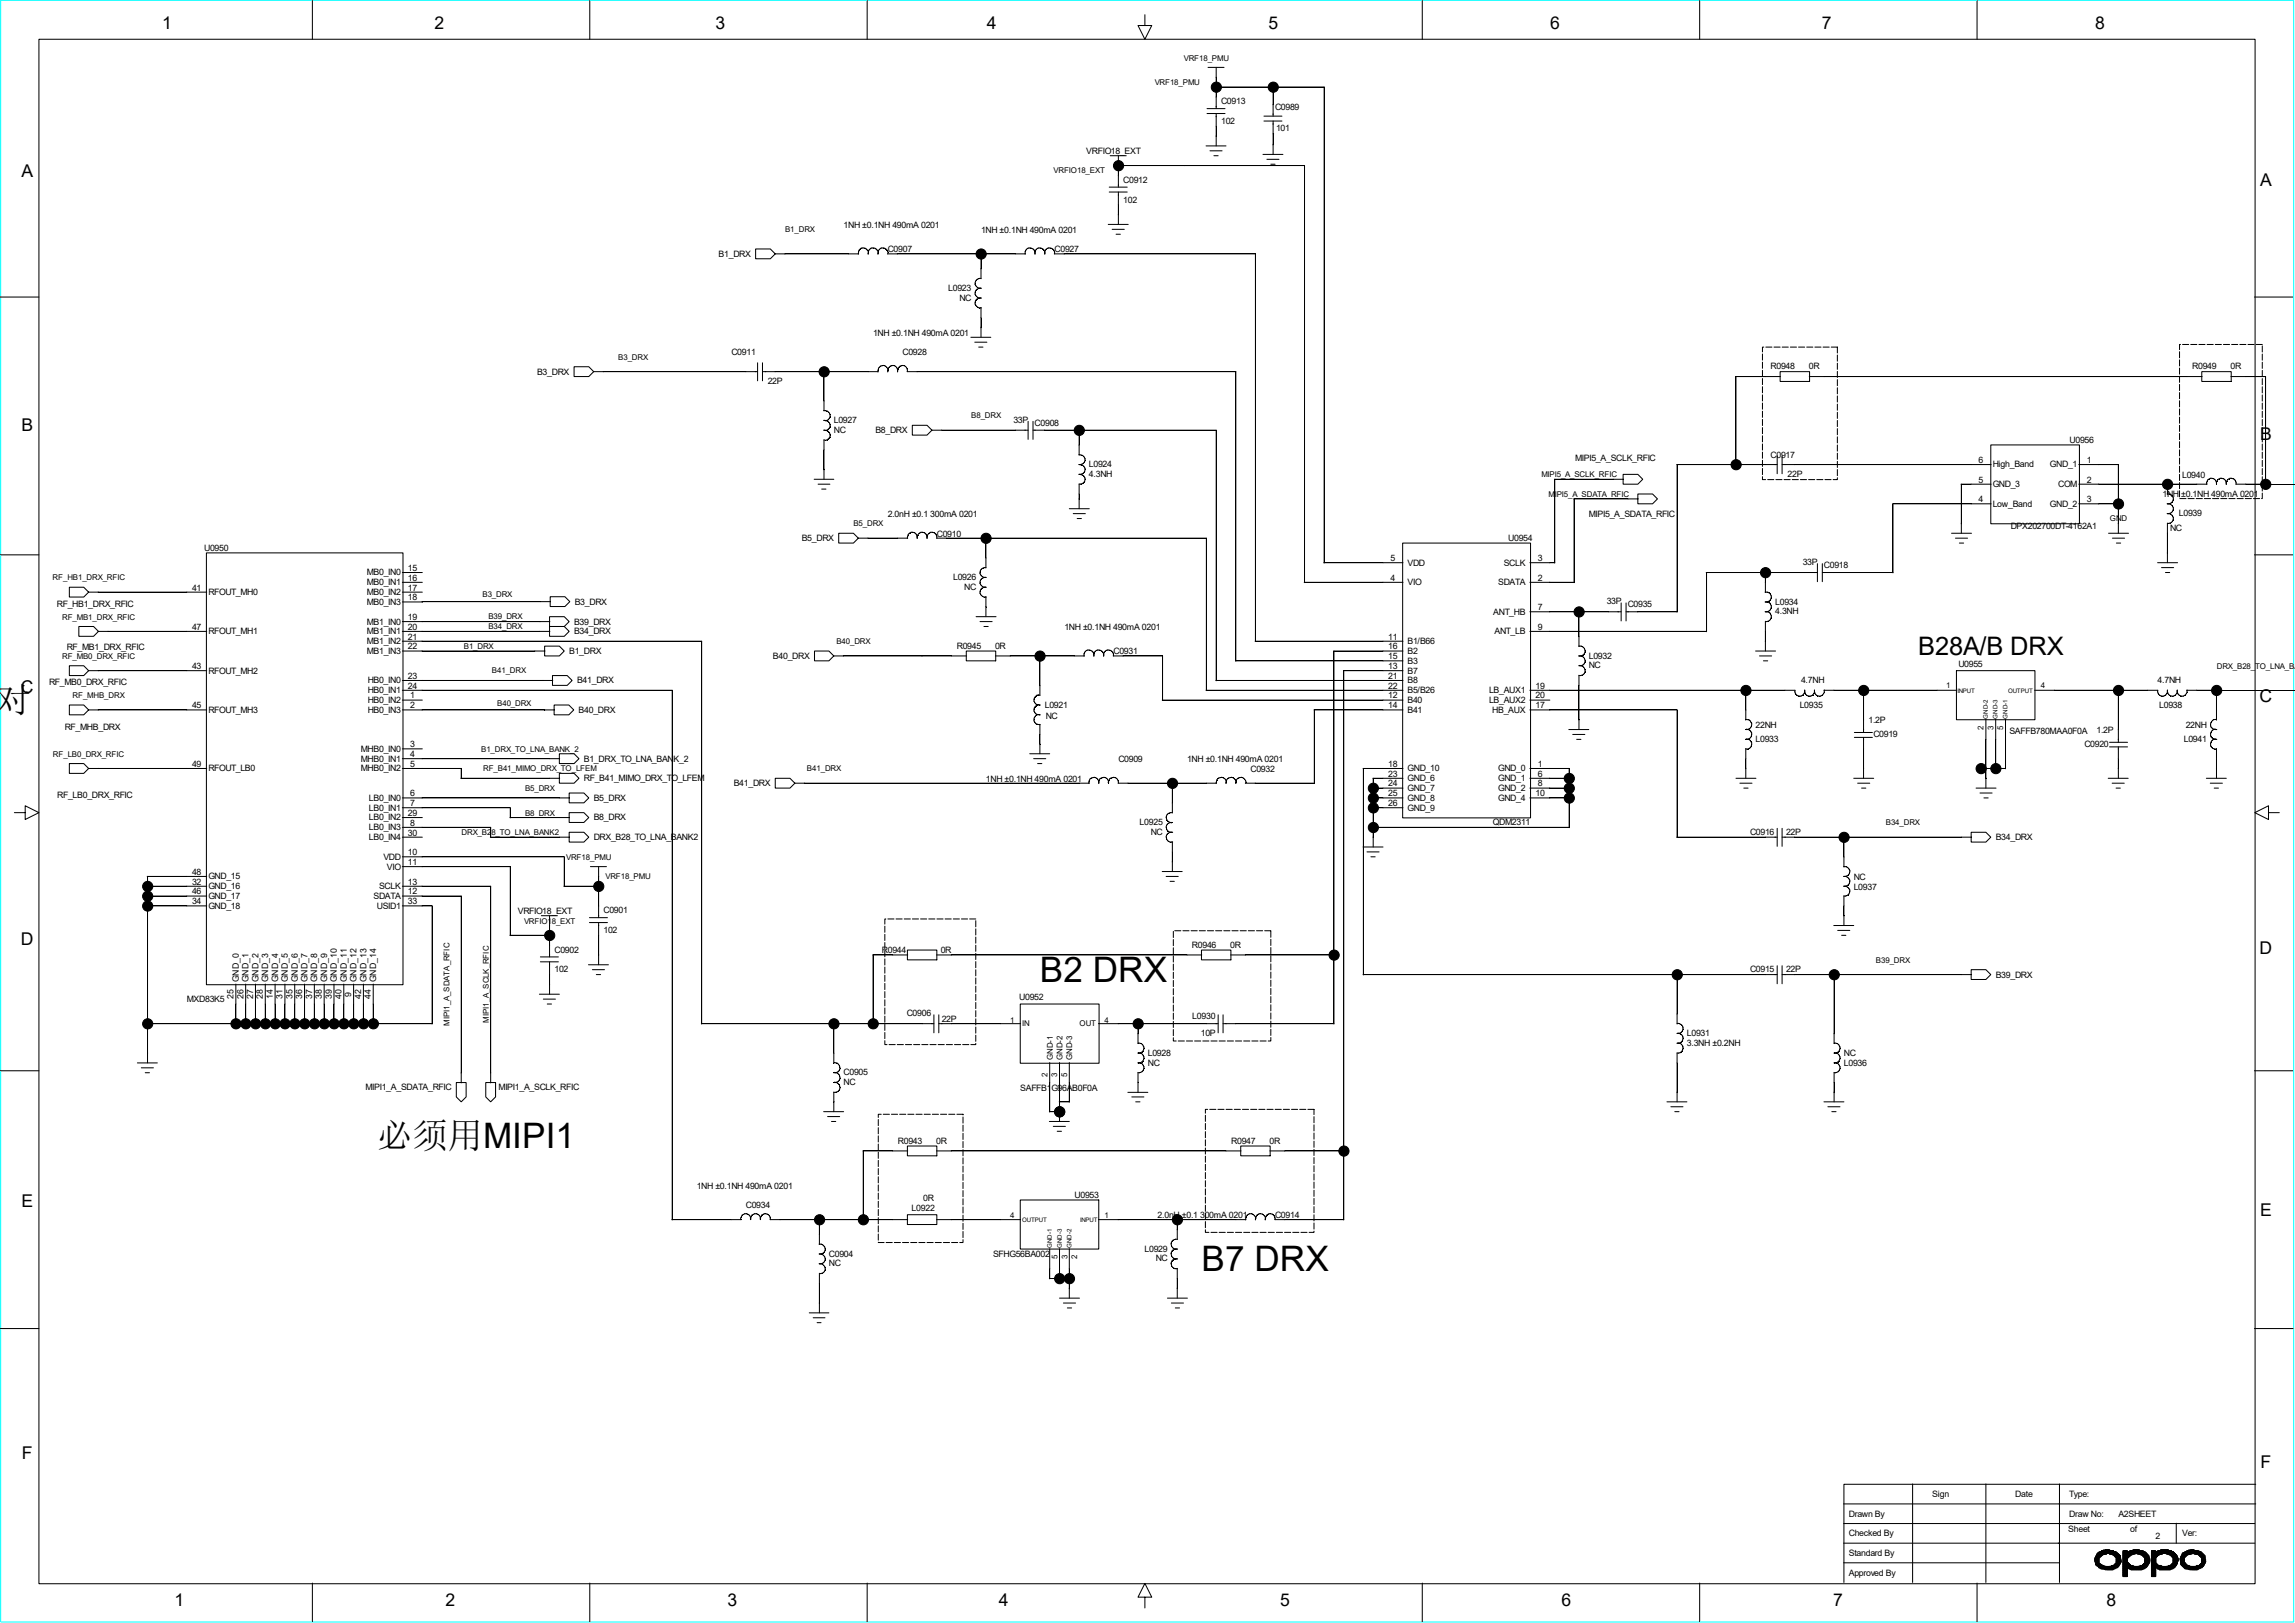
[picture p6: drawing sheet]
<svg xmlns="http://www.w3.org/2000/svg" width="297mm" height="210mm" viewBox="0 0 297 210" stroke-linecap="round" stroke-linejoin="round" font-family="sans-serif">
<defs><g id="words">
<g font-size="4.6">
<text x="-.6" y="92.2">对</text>
<text x="48.8" y="148.6">必须用MIPI1</text>
</g>
<g font-size="4.5">
<text x="134.6" y="127">B2 DRX</text>
<text x="155.5" y="164.5">B7 DRX</text>
</g>
<text font-size="3.3" x="248.2" y="84.8">B28A/B DRX</text>
<g font-size="2.3">
<text x="21" y="3.8">1</text>
<text x="56.2" y="3.8">2</text>
<text x="92.6" y="3.8">3</text>
<text x="127.7" y="3.8">4</text>
<text x="164.2" y="3.8">5</text>
<text x="200.6" y="3.8">6</text>
<text x="235.8" y="3.8">7</text>
<text x="271.1" y="3.8">8</text>
<text x="2.8" y="22.9">A</text>
<text x="292.5" y="24.1">A</text>
<text x="2.8" y="55.8">B</text>
<text x="292.5" y="56.9">B</text>
<text x="2.7" y="89.7">C</text>
<text x="292.4" y="90.8">C</text>
<text x="2.7" y="122.3">D</text>
<text x="292.4" y="123.4">D</text>
<text x="2.8" y="156.2">E</text>
<text x="292.5" y="157.3">E</text>
<text x="2.8" y="188.8">F</text>
<text x="292.5" y="189.9">F</text>
<text x="22.6" y="207.8">1</text>
<text x="57.7" y="207.8">2</text>
<text x="94.2" y="207.8">3</text>
<text x="129.2" y="207.8">4</text>
<text x="165.7" y="207.8">5</text>
<text x="202.1" y="207.8">6</text>
<text x="237.2" y="207.8">7</text>
<text x="272.6" y="207.8">8</text>
</g>
<g font-size="1.1">
<text x="158" y="13.5">C0913</text>
<text x="158" y="16">102</text>
<text x="165" y="14.2">C0989</text>
<text x="165.1" y="16.9">101</text>
<text x="140.6" y="19.9">VRFIO18_EXT</text>
<text x="145.4" y="23.7">C0912</text>
<text x="109.2" y="29.5">1NH ±0.1NH 490mA 0201</text>
<text x="145.4" y="26.2">102</text>
<text x="93" y="33.2">B1_DRX</text>
<text x="114.9" y="32.6">C0907</text>
<text x="127" y="30.1">1NH ±0.1NH 490mA 0201</text>
<text x="136.5" y="32.6">C0927</text>
<text x="122.7" y="37.6">L0923</text>
<text x="124.2" y="38.9">NC</text>
<text x="94.7" y="46">C0911</text>
<text x="113" y="43.4">1NH ±0.1NH 490mA 0201</text>
<text x="116.8" y="46">C0928</text>
<text x="229.2" y="47.8">R0948</text>
<text x="234.1" y="47.8">0R</text>
<text x="283.7" y="47.8">R0949</text>
<text x="288.7" y="47.8">0R</text>
<text x="69.5" y="48.5">B3_DRX</text>
<text x="99.4" y="49.7">22P</text>
<text x="107.9" y="56">NC</text>
<text x="107.9" y="54.7">L0927</text>
<text x="113.3" y="56">B8_DRX</text>
<text x="131.1" y="54.7">33P</text>
<text x="133.9" y="55.1">C0908</text>
<text x="203.8" y="59.7">MIPI5_A_SCLK_RFIC</text>
<text x="229.2" y="59.3">C0917</text>
<text x="256" y="59.9">6</text>
<text x="267.8" y="57.3">U0956</text>
<text x="270.1" y="59.9">1</text>
<text x="140.9" y="61.7">4.3NH</text>
<text x="140.9" y="60.5">L0924</text>
<text x="231.4" y="61.7">22P</text>
<text x="256" y="65">4</text>
<text x="256" y="62.4">5</text>
<text x="257.9" y="60.5">High_Band</text>
<text x="257.9" y="63">GND_3</text>
<text x="257.9" y="65.6">Low_Band</text>
<text x="265.3" y="60.5">GND_1</text>
<text x="265.3" y="65.6">GND_2</text>
<text x="266.4" y="63">COM</text>
<text x="270.1" y="62.4">2</text>
<text x="270.1" y="65">3</text>
<text x="279.9" y="64.3">1NH ±0.1NH 490mA 0201</text>
<text x="282.4" y="61.8">L0940</text>
<text x="26.4" y="71.3">U0950</text>
<text x="103.8" y="70">B5_DRX</text>
<text x="114.9" y="66.9">2.0nH ±0.1 300mA 0201</text>
<text x="121.2" y="69.4">C0910</text>
<text x="195.2" y="70.1">U0954</text>
<text x="205.6" y="66.8">MIPI5_A_SDATA_RFIC</text>
<text x="260.2" y="68.5">DPX202700DT-4162A1</text>
<text x="280.8" y="68.7">NC</text>
<text x="282" y="66.8">L0939</text>
<text x="24.8" y="76.4">41</text>
<text x="27" y="77">RFOUT_MH0</text>
<text x="47.5" y="74.5">MB0_IN0</text>
<text x="47.5" y="75.7">MB0_IN1</text>
<text x="47.5" y="77">MB0_IN2</text>
<text x="52.8" y="76.4">17</text>
<text x="52.8" y="77.7">18</text>
<text x="52.8" y="75.1">16</text>
<text x="52.8" y="73.9">15</text>
<text x="123.4" y="75.1">L0926</text>
<text x="124.8" y="76.3">NC</text>
<text x="180" y="75.1">4</text>
<text x="180" y="72.6">5</text>
<text x="182.2" y="73.2">VDD</text>
<text x="182.2" y="75.7">VIO</text>
<text x="193.9" y="75.7">SDATA</text>
<text x="194.6" y="73.2">SCLK</text>
<text x="199" y="75.1">2</text>
<text x="199" y="72.6">3</text>
<text x="233.3" y="73.1">33P</text>
<text x="236.1" y="73.5">C0918</text>
<text x="7.4" y="78.5">RF_HB1_DRX_RFIC</text>
<text x="24.8" y="81.5">47</text>
<text x="27" y="82.1">RFOUT_MH1</text>
<text x="47.5" y="82.1">MB1_IN1</text>
<text x="47.5" y="83.4">MB1_IN2</text>
<text x="47.5" y="80.8">MB1_IN0</text>
<text x="47.5" y="78.3">MB0_IN3</text>
<text x="52.8" y="81.5">20</text>
<text x="52.8" y="80.2">19</text>
<text x="52.8" y="82.8">21</text>
<text x="74.3" y="80.8">B39_DRX</text>
<text x="74.3" y="82.1">B34_DRX</text>
<text x="74.4" y="78.2">B3_DRX</text>
<text x="123.8" y="83.9">R0945</text>
<text x="128.8" y="83.9">0R</text>
<text x="137.8" y="81.5">1NH ±0.1NH 490mA 0201</text>
<text x="179.7" y="82.8">11</text>
<text x="182.2" y="83.4">B1/B66</text>
<text x="193.3" y="79.5">ANT_HB</text>
<text x="193.4" y="82.1">ANT_LB</text>
<text x="199" y="81.5">9</text>
<text x="199" y="79">7</text>
<text x="207.9" y="78.2">33P</text>
<text x="210.7" y="78.6">C0935</text>
<text x="229.7" y="78.2">L0934</text>
<text x="229.7" y="79.5">4.3NH</text>
<text x="6.3" y="88.6">RF_MB0_DRX_RFIC</text>
<text x="8.6" y="84.2">RF_MB1_DRX_RFIC</text>
<text x="24.8" y="86.6">43</text>
<text x="27" y="87.2">RFOUT_MH2</text>
<text x="47.5" y="84.6">MB1_IN3</text>
<text x="47.6" y="88.4">HB0_IN0</text>
<text x="47.6" y="89.7">HB0_IN1</text>
<text x="52.8" y="84">22</text>
<text x="52.8" y="89.1">24</text>
<text x="52.8" y="87.8">23</text>
<text x="73.7" y="84.6">B1_DRX</text>
<text x="74.7" y="88.4">B41_DRX</text>
<text x="100" y="85.3">B40_DRX</text>
<text x="144.1" y="84.7">C0931</text>
<text x="179.7" y="89.1">22</text>
<text x="179.7" y="87.8">21</text>
<text x="179.7" y="85.3">15</text>
<text x="179.7" y="86.6">13</text>
<text x="179.7" y="84">16</text>
<text x="182.2" y="84.6">B2</text>
<text x="182.2" y="87.2">B7</text>
<text x="182.2" y="85.9">B3</text>
<text x="182.2" y="88.4">B8</text>
<text x="182.2" y="89.7">B5/B26</text>
<text x="192.7" y="89.7">LB_AUX1</text>
<text x="198.7" y="89.1">19</text>
<text x="205.6" y="86.5">NC</text>
<text x="205.6" y="85.2">L0932</text>
<text x="233.1" y="88.4">4.7NH</text>
<text x="253.4" y="86.4">U0955</text>
<text x="279.2" y="88.4">4.7NH</text>
<text x="8.4" y="94.4">RF_MHB_DRX</text>
<text x="24.8" y="91.7">45</text>
<text x="27" y="92.2">RFOUT_MH3</text>
<text x="47.6" y="91">HB0_IN2</text>
<text x="47.6" y="92.2">HB0_IN3</text>
<text x="53.1" y="91.7">2</text>
<text x="53.1" y="90.4">1</text>
<text x="74.9" y="92.2">B40_DRX</text>
<text x="135.2" y="91.6">L0921</text>
<text x="135.3" y="93">NC</text>
<text x="179.7" y="91.7">14</text>
<text x="179.7" y="90.4">12</text>
<text x="182.2" y="91">B40</text>
<text x="182.2" y="92.2">B41</text>
<text x="192.7" y="91">LB_AUX2</text>
<text x="193.1" y="92.2">HB_AUX</text>
<text x="198.7" y="91.7">17</text>
<text x="198.7" y="90.4">20</text>
<text x="227.2" y="94.2">22NH</text>
<text x="232.9" y="91.6">L0935</text>
<text x="241.8" y="93.6">1.2P</text>
<text x="242.4" y="95.4">C0919</text>
<text x="260.1" y="95">SAFFB780MAA0F0A</text>
<text x="271.3" y="94.8">1.2P</text>
<text x="279.4" y="91.6">L0938</text>
<text x="282.9" y="94.2">22NH</text>
<text x="24.8" y="99.2">49</text>
<text x="27" y="99.8">RFOUT_LB0</text>
<text x="46.7" y="97.3">MHB0_IN0</text>
<text x="46.7" y="98.6">MHB0_IN1</text>
<text x="46.7" y="99.8">MHB0_IN2</text>
<text x="53.1" y="98">4</text>
<text x="53.1" y="99.2">5</text>
<text x="53.1" y="96.7">3</text>
<text x="75.6" y="98.6">B1_DRX_TO_LNA_BANK_2</text>
<text x="75.6" y="101.1">RF_B41_MIMO_DRX_TO_LFEM</text>
<text x="95" y="101.7">B41_DRX</text>
<text x="127.6" y="101.1">1NH ±0.1NH 490mA 0201</text>
<text x="144.7" y="98.6">C0909</text>
<text x="153.6" y="98.6">1NH ±0.1NH 490mA 0201</text>
<text x="161.8" y="99.9">C0932</text>
<text x="179.7" y="101.8">24</text>
<text x="179.7" y="100.5">23</text>
<text x="179.7" y="99.2">18</text>
<text x="182.2" y="99.8">GND_10</text>
<text x="182.2" y="101.1">GND_6</text>
<text x="193.9" y="99.8">GND_0</text>
<text x="193.9" y="101.1">GND_1</text>
<text x="199" y="101.8">8</text>
<text x="199" y="100.5">6</text>
<text x="199" y="99.2">1</text>
<text x="227.2" y="96">L0933</text>
<text x="269.7" y="96.6">C0920</text>
<text x="282.6" y="96">L0941</text>
<text x="7.4" y="103.3">RF_LB0_DRX_RFIC</text>
<text x="47.8" y="103.6">LB0_IN0</text>
<text x="47.8" y="104.9">LB0_IN1</text>
<text x="47.8" y="106.2">LB0_IN2</text>
<text x="47.8" y="107.4">LB0_IN3</text>
<text x="52.8" y="105.6">29</text>
<text x="53.1" y="103">6</text>
<text x="53.1" y="104.3">7</text>
<text x="53.1" y="106.8">8</text>
<text x="76.8" y="103.6">B5_DRX</text>
<text x="76.8" y="106.2">B8_DRX</text>
<text x="147.5" y="106.8">L0925</text>
<text x="179.7" y="104.3">26</text>
<text x="179.7" y="103">25</text>
<text x="182.2" y="102.4">GND_7</text>
<text x="182.2" y="103.6">GND_8</text>
<text x="182.2" y="104.9">GND_9</text>
<text x="193.2" y="106.8">QDM2311</text>
<text x="193.9" y="102.4">GND_2</text>
<text x="193.9" y="103.6">GND_4</text>
<text x="198.7" y="103">10</text>
<text x="226.5" y="108">C0916</text>
<text x="231.1" y="108">22P</text>
<text x="24.8" y="113.2">48</text>
<text x="27" y="113.8">GND_15</text>
<text x="47.8" y="108.7">LB0_IN4</text>
<text x="49.6" y="111.3">VDD</text>
<text x="50.1" y="112.5">VIO</text>
<text x="52.8" y="110.7">10</text>
<text x="52.8" y="111.9">11</text>
<text x="52.8" y="108.1">30</text>
<text x="76.8" y="108.7">DRX_B28_TO_LNA_BANK2</text>
<text x="148.9" y="108">NC</text>
<text x="239.9" y="113.8">NC</text>
<text x="258.3" y="108.7">B34_DRX</text>
<text x="24.8" y="114.5">32</text>
<text x="24.8" y="115.7">46</text>
<text x="24.8" y="117">34</text>
<text x="27" y="115.1">GND_16</text>
<text x="27" y="116.3">GND_17</text>
<text x="27" y="117.6">GND_18</text>
<text x="48.3" y="116.3">SDATA</text>
<text x="48.8" y="117.6">USID1</text>
<text x="49.1" y="115.1">SCLK</text>
<text x="52.8" y="117">33</text>
<text x="52.8" y="114.5">13</text>
<text x="52.8" y="115.7">12</text>
<text x="67" y="118.2">VRFIO18_EXT</text>
<text x="78.1" y="118.2">C0901</text>
<text x="239.9" y="115.1">L0937</text>
<text x="71.8" y="125.8">102</text>
<text x="71.8" y="123.3">C0902</text>
<text x="78.1" y="120.7">102</text>
<text x="114.1" y="123.4">R0944</text>
<text x="121.7" y="123.4">0R</text>
<text x="154.3" y="122.6">R0946</text>
<text x="159.2" y="122.6">0R</text>
<text x="226.5" y="125.8">C0915</text>
<text x="231.1" y="125.8">22P</text>
<text x="24.2" y="129.6">MXD83K5</text>
<text x="30.2" y="129.3" transform="rotate(-90 30.2 129.3)">25</text>
<text x="30.9" y="127.1" transform="rotate(-90 30.9 127.1)">GND_0</text>
<text x="31.5" y="129.3" transform="rotate(-90 31.5 129.3)">26</text>
<text x="32.2" y="127.1" transform="rotate(-90 32.2 127.1)">GND_1</text>
<text x="32.8" y="129.3" transform="rotate(-90 32.8 129.3)">27</text>
<text x="33.4" y="127.1" transform="rotate(-90 33.4 127.1)">GND_2</text>
<text x="34" y="129.3" transform="rotate(-90 34 129.3)">28</text>
<text x="34.7" y="127.1" transform="rotate(-90 34.7 127.1)">GND_3</text>
<text x="35.3" y="129.3" transform="rotate(-90 35.3 129.3)">14</text>
<text x="36" y="127.1" transform="rotate(-90 36 127.1)">GND_4</text>
<text x="36.6" y="129.3" transform="rotate(-90 36.6 129.3)">31</text>
<text x="37.3" y="127.1" transform="rotate(-90 37.3 127.1)">GND_5</text>
<text x="37.8" y="129.3" transform="rotate(-90 37.8 129.3)">35</text>
<text x="38.5" y="127.1" transform="rotate(-90 38.5 127.1)">GND_6</text>
<text x="39.1" y="129.3" transform="rotate(-90 39.1 129.3)">36</text>
<text x="39.8" y="127.1" transform="rotate(-90 39.8 127.1)">GND_7</text>
<text x="40.4" y="129.3" transform="rotate(-90 40.4 129.3)">37</text>
<text x="41.1" y="127.1" transform="rotate(-90 41.1 127.1)">GND_8</text>
<text x="41.7" y="129.3" transform="rotate(-90 41.7 129.3)">38</text>
<text x="42.3" y="127.1" transform="rotate(-90 42.3 127.1)">GND_9</text>
<text x="42.9" y="129.3" transform="rotate(-90 42.9 129.3)">39</text>
<text x="43.6" y="127.1" transform="rotate(-90 43.6 127.1)">GND_10</text>
<text x="44.2" y="129.3" transform="rotate(-90 44.2 129.3)">40</text>
<text x="44.9" y="127.1" transform="rotate(-90 44.9 127.1)">GND_11</text>
<text x="45.5" y="128.9" transform="rotate(-90 45.5 128.9)">9</text>
<text x="46.1" y="127.1" transform="rotate(-90 46.1 127.1)">GND_12</text>
<text x="46.7" y="129.3" transform="rotate(-90 46.7 129.3)">42</text>
<text x="47.4" y="127.1" transform="rotate(-90 47.4 127.1)">GND_13</text>
<text x="48" y="129.3" transform="rotate(-90 48 129.3)">44</text>
<text x="48.7" y="127.1" transform="rotate(-90 48.7 127.1)">GND_14</text>
<text x="117.3" y="131.5">C0906</text>
<text x="131.9" y="129.4">U0952</text>
<text x="154.3" y="131.9">L0930</text>
<text x="258.3" y="126.5">B39_DRX</text>
<text x="121.9" y="132.2">22P</text>
<text x="148.5" y="136.6">L0928</text>
<text x="148.5" y="137.9">NC</text>
<text x="155.4" y="134">10P</text>
<text x="218.3" y="135.3">3.3NH ±0.2NH</text>
<text x="218.3" y="134.1">L0931</text>
<text x="238.6" y="138">L0936</text>
<text x="238.6" y="136.7">NC</text>
<text x="47.3" y="141.1">MIPI1_A_SDATA_RFIC</text>
<text x="64.5" y="141.1">MIPI1_A_SCLK_RFIC</text>
<text x="109.2" y="140.4">NC</text>
<text x="109.2" y="139.1">C0905</text>
<text x="132" y="141.2">SAFFB1G96AB0F0A</text>
<text x="116.2" y="148">R0943</text>
<text x="121.2" y="148">0R</text>
<text x="159.3" y="148">R0947</text>
<text x="164.3" y="148">0R</text>
<text x="90.2" y="153.8">1NH ±0.1NH 490mA 0201</text>
<text x="119.5" y="155.4">0R</text>
<text x="139.1" y="155">U0953</text>
<text x="96.5" y="156.3">C0934</text>
<text x="118" y="156.7">L0922</text>
<text x="148.1" y="162">L0929</text>
<text x="149.8" y="157.6">2.0nH ±0.1 300mA 0201</text>
<text x="165" y="157.6">C0914</text>
<text x="107.3" y="162.6">C0904</text>
<text x="107.3" y="163.9">NC</text>
<text x="128.5" y="162.6">SFHG56BA002</text>
<text x="149.6" y="163.2">NC</text>
<text x="239.3" y="196.3">Drawn By</text>
<text x="250.1" y="193.7">Sign</text>
<text x="260.8" y="193.7">Date</text>
<text x="267.8" y="193.7">Type:</text>
<text x="267.8" y="196.3">Draw No:</text>
<text x="274.2" y="196.3">A2SHEET</text>
<text x="239.3" y="198.8">Checked By</text>
<text x="239.3" y="201.3">Standard By</text>
<text x="239.3" y="203.9">Approved By</text>
<text x="267.7" y="198.3">Sheet</text>
<text x="275.7" y="198.3">of</text>
<text x="279" y="199.1">2</text>
<text x="282.4" y="198.8">Ver:</text>
</g>
<g font-size="1">
<text x="149.4" y="11">VRF18_PMU</text>
<text x="153.2" y="7.8">VRF18_PMU</text>
<text x="136.4" y="22.4">VRFIO18_EXT</text>
<text x="101.6" y="30.1">B1_DRX</text>
<text x="80" y="46.6">B3_DRX</text>
<text x="125.7" y="54.1">B8_DRX</text>
<text x="199.5" y="61.8">MIPI5_A_SCLK_RFIC</text>
<text x="200.4" y="64.3">MIPI5_A_SDATA_RFIC</text>
<text x="110.4" y="68.1">B5_DRX</text>
<text x="273" y="67.5">GND</text>
<text x="6.8" y="75.1">RF_HB1_DRX_RFIC</text>
<text x="62.4" y="77.2">B3_DRX</text>
<text x="8" y="80.2">RF_MB1_DRX_RFIC</text>
<text x="60" y="84">B1_DRX</text>
<text x="63.2" y="81.4">B34_DRX</text>
<text x="63.2" y="80.1">B39_DRX</text>
<text x="108.2" y="83.4">B40_DRX</text>
<text x="8" y="85.3">RF_MB0_DRX_RFIC</text>
<text x="63.7" y="87.1">B41_DRX</text>
<text x="251.9" y="89.1">1</text>
<text x="264.1" y="89.1">4</text>
<text x="286.9" y="86.5">DRX_B28_TO_LNA_BAN</text>
<text x="9.4" y="90.3">RF_MHB_DRX</text>
<text x="64.3" y="91.4">B40_DRX</text>
<text x="256.7" y="94.4" transform="rotate(-90 256.7 94.4)">2</text>
<text x="258" y="94.4" transform="rotate(-90 258 94.4)">3</text>
<text x="259.3" y="94.4" transform="rotate(-90 259.3 94.4)">5</text>
<text x="6.9" y="97.9">RF_LB0_DRX_RFIC</text>
<text x="62.3" y="97.3">B1_DRX_TO_LNA_BANK_2</text>
<text x="62.5" y="99.8">RF_B41_MIMO_DRX_TO_LFEM</text>
<text x="104.4" y="99.8">B41_DRX</text>
<text x="67.9" y="102.4">B5_DRX</text>
<text x="67.9" y="105.5">B8_DRX</text>
<text x="244.1" y="106.8">B34_DRX</text>
<text x="59.7" y="108.1">DRX_B28_TO_LNA_BANK2</text>
<text x="73.3" y="111.3">VRF18_PMU</text>
<text x="78.4" y="113.8">VRF18_PMU</text>
<text x="67.8" y="119.5">VRFIO18_EXT</text>
<text x="242.8" y="124.6">B39_DRX</text>
<text x="58.2" y="132.8" transform="rotate(-90 58.2 132.8)">MIPI1_A_SDATA_RFIC</text>
<text x="63.2" y="132.4" transform="rotate(-90 63.2 132.4)">MIPI1_A_SCLK_RFIC</text>
<text x="130.7" y="132.3">1</text>
<text x="132.3" y="132.8">IN</text>
<text x="136.2" y="137.2" transform="rotate(-90 136.2 137.2)">GND-1</text>
<text x="137.5" y="137.2" transform="rotate(-90 137.5 137.2)">GND-2</text>
<text x="138.8" y="137.2" transform="rotate(-90 138.8 137.2)">GND-3</text>
<text x="139.7" y="132.8">OUT</text>
<text x="143" y="132.3">4</text>
<text x="135.6" y="139.4" transform="rotate(-90 135.6 139.4)">2</text>
<text x="136.8" y="139.4" transform="rotate(-90 136.8 139.4)">3</text>
<text x="138.1" y="139.4" transform="rotate(-90 138.1 139.4)">5</text>
<text x="130.7" y="157.6">4</text>
<text x="143" y="157.6">1</text>
<text x="136.9" y="162.9" transform="rotate(-90 136.9 162.9)">5</text>
<text x="138.1" y="162.9" transform="rotate(-90 138.1 162.9)">3</text>
<text x="139.4" y="162.9" transform="rotate(-90 139.4 162.9)">2</text>
</g>
<g font-size=".8">
<text x="253.3" y="89.6">INPUT</text>
<text x="259.9" y="89.6">OUTPUT</text>
<text x="257.3" y="93" transform="rotate(-90 257.3 93)">GND-2</text>
<text x="258.5" y="93" transform="rotate(-90 258.5 93)">GND-3</text>
<text x="259.8" y="93" transform="rotate(-90 259.8 93)">GND-1</text>
<text x="132.3" y="158.1">OUTPUT</text>
<text x="136.1" y="161.5" transform="rotate(-90 136.1 161.5)">GND-1</text>
<text x="137.4" y="161.5" transform="rotate(-90 137.4 161.5)">GND-3</text>
<text x="138.7" y="161.5" transform="rotate(-90 138.7 161.5)">GND-2</text>
<text x="139.8" y="158.1">INPUT</text>
</g>
</g></defs>
<path d="M.1 0h296.7v209.9h-296.7z" fill="none" stroke="#0ff" stroke-width=".13"/>
<g fill="none" stroke="#000" stroke-width=".13">
<path d="M5 5.1h286.8v199.8h-286.8zM40.4 .1v5M76.3 .1v5M112.2 .1v5M148.2 1.9v1.4h.9l-.9 1.8-.9-1.8h.9M156.1 18.9h2.6M156.2 14.7h2.3M156.2 14.1h2.3M156.3 8.7h2.1M156.6 19.5h1.6M157.4 11.3h14v61.6M157.4 8.7v5.4"/>
<path d="M157.4 14.7v4.2M163.4 20h2.6M163.6 15.7h2.3M163.6 15h2.3M164.8 11.3v3.7M164.8 15.7v4.3M184.1 .1v5M220 .1v5M255.9 .1v5M0 38.4h5M97.8 32.2h1.9l.6 .7-.6 .6h-1.9zM100.3 32.9h10.8"/>
<path d="M111.5 32.1a.67 .67 0 0 1 .9 .8M111.6 32.1a.67 .67 0 0 0-.5 .8M112.8 32.1a.67 .67 0 0 1 .8 .8M112.9 32.1a.67 .67 0 0 0-.5 .8M114.1 32.1a.67 .67 0 0 1 .8 .8M114.1 32.1a.67 .67 0 0 0-.5 .8M114.9 32.9h17.8M126.2 36.8l.1 .2a.7 .7 0 0 0 .7 .3M126.2 38.1l.1 .1a.7 .7 0 0 0 .7 .4M126.2 39.3l.1 .2a.7 .7 0 0 0 .7 .3M126.7 36h.3M126.8 36a.67 .67 0 0 0-.6 .8"/>
<path d="M126.8 37.3h-.2a.66 .66 0 0 0-.4 .8M126.8 38.6h-.2a.66 .66 0 0 0-.4 .8M127 32.9v3.2M127 39.8v3.8M133.1 32.1h.4a.62 .62 0 0 1 .4 .6M133.2 32.1a.64 .64 0 0 0-.5 .8M134.4 32.1h.4a.62 .62 0 0 1 .4 .6M134.5 32.1a.64 .64 0 0 0-.6 .8M135.7 32.1h.4a.62 .62 0 0 1 .4 .6M135.7 32.1a.64 .64 0 0 0-.5 .8M136.4 32.9h26.1v50.1M136.5 32.6v.3"/>
<path d="M143.4 29h2.6M143.6 24.8h2.3M143.6 24.2h2.3M143.7 20.2h2.1M143.9 29.7h1.6M144.4 30.3h.6M144.7 21.4h24.1v54M144.7 20.2v4M144.7 24.8v4.2M157.1 20.2h.5M164 20.6h1.5M164.5 21.3h.5"/>
<path d="M291.8 38.4h5M74.3 47.5h1.9l.6 .6-.6 .6h-1.9zM76.8 48.1h21.2M98 46.9v2.4M98.7 48.1h15M98.7 46.9v2.4M106.6 53.1a.66 .66 0 0 1 .8 .6 .66 .66 0 0 1-.8 .7M106.6 54.4a.66 .66 0 0 1 .8 .6 .66 .66 0 0 1-.8 .7M106.6 55.7a.66 .66 0 0 1 .8 .6 .66 .66 0 0 1-.8 .6M106.6 48.1v5.1M106.6 56.9v5.1M114.9 48.1a.66 .66 0 0 0-.7-.8 .66 .66 0 0 0-.6 .8"/>
<path d="M116.2 47.9a.65 .65 0 0 0-.8-.6 .65 .65 0 0 0-.5 .8M116.2 47.8v.3M117.4 48.1h42.5v37.5M117.4 47.8v.3M117.4 47.9a.64 .64 0 0 0-.6-.6 .64 .64 0 0 0-.6 .7M118.1 55h1.9l.6 .7-.6 .6h-1.9zM120.6 55.7h12.5M125.6 43.6h2.6M126.2 44.3h1.5M126.7 44.9h.5M133.1 54.5v2.4M133.7 55.7h23.7v32.4"/>
<path d="M133.7 54.5v2.4M139.6 58.8a.72 .72 0 0 1 .8 .6M139.7 55.7v3.2M140.4 59.3a.67 .67 0 0 1-.6 .8M224.6 48.7h5.8M224.7 48.7v11.5M230 59v2.3M230.4 48.1h3.8v1.3h-3.8zM230.6 59v2.3M234.1 48.7h50.9M257.6 57.6h11.5v10.2h-11.5zM284.9 48.1h3.9v1.3h-3.9z"/>
<path d="M288.7 48.7h4.5v14M0 71.8h5M9 76h1.8l.7 .6-.7 .7h-1.8zM11.4 76.6h15.4M26.7 71.5h25.5v55.9h-25.5zM52.1 76.6h2.6M52.1 74.1h2.6M52.1 77.9h2.6M52.1 75.4h2.6M54.6 77.9h16.6M54.7 77.9h.1M71.1 79.8h1.9l.7 .6-.7 .7h-1.9z"/>
<path d="M71.2 77.2h1.9l.6 .7-.6 .6h-1.9zM105.4 62h2.5M105.9 62.7h1.5M106.3 63.3h.6M108.5 69h1.9l.7 .6-.7 .7h-1.9zM111 69.6h6.5M117.9 68.9a.67 .67 0 0 1 .8 .6M117.9 68.9a.71 .71 0 0 0-.5 .8M119.2 68.9a.67 .67 0 0 1 .8 .6M119.2 68.9l-.2 .1a.7 .7 0 0 0-.3 .7M120.4 68.9a.67 .67 0 0 1 .8 .6M120.5 68.9l-.2 .1a.7 .7 0 0 0-.3 .7"/>
<path d="M121.2 69.6h34.9v19.8M121.2 69.4v.2M126.3 79.8h2.6M126.8 74.2l.1 .2a.7 .7 0 0 0 .7 .3M126.8 75.5l.1 .1a.7 .7 0 0 0 .7 .4M126.8 76.8l.1 .1a.7 .7 0 0 0 .7 .4M127.4 73.4h.2M127.4 73.4a.67 .67 0 0 0-.6 .9M127.4 74.7a.67 .67 0 0 0-.6 .8M127.4 76a.67 .67 0 0 0-.6 .8M127.6 69.6v3.9M127.6 77.2v2.6"/>
<path d="M138.4 65.8h2.6M138.9 66.5h1.6M139.4 67.1h.6M139.6 60.1h.3M139.6 61.4h.3M139.7 62.7h.2M139.7 62.6v3.2M139.7 60.1a.69 .69 0 0 1 .7 .5M139.7 61.4a.69 .69 0 0 1 .7 .5M140.4 60.6a.67 .67 0 0 1-.6 .8M140.4 61.8a.67 .67 0 0 1-.6 .9M168.8 75.4h12.8"/>
<path d="M171.3 72.8h10.3M181.5 70.3h16.6v35.5h-16.6zM198 72.8h3.2M198 79.2h11.8M198 75.4h5.7M201.2 62h8.9M201.2 62v10.9M203.7 64.6h8.3M203.7 64.6v10.8M204.3 79.2v4.5M209.8 78v2.3M210.1 61.4h1.9l.6 .6-.6 .7h-1.9z"/>
<path d="M210.4 79.2h6.6M210.4 78v2.3M212 63.9h1.9l.6 .7-.6 .6h-1.9zM217 60.1h13M217 60.1v19.1M220.8 74.1h14.4M220.9 74.1v7.6M228.4 77.9a.67 .67 0 0 1 .8 .5M228.4 76.6a.67 .67 0 0 1 .8 .5M228.4 79.2a.67 .67 0 0 1 .8 .5M228.5 74.1v2.6M229.2 77.1v.2a.64 .64 0 0 1-.6 .6"/>
<path d="M229.2 78.4v.2a.64 .64 0 0 1-.6 .6M229.2 79.6v.2a.64 .64 0 0 1-.6 .6M230.6 60.1h27.1M235.2 72.9v2.4M235.8 74.1h9.2M235.8 72.9v2.4M244.9 65.2h12.8M245 65.2v8.9M252.6 69h2.5M253.1 69.6h1.5M253.6 70.3h.5M253.8 62.7h3.9"/>
<path d="M253.8 62.7v6.3M269 60.1h5.2v8.9M269 62.7h16.6M269 65.2h5.2M272.9 69h2.6M273.4 69.6h1.6M273.9 70.3h.5M279.2 72.8h2.6M279.7 73.4h1.6M280.2 74.1h.6M280.5 66.5a.72 .72 0 0 1 .8 .5M280.5 65.2a.72 .72 0 0 1 .8 .5"/>
<path d="M280.5 63.9a.72 .72 0 0 1 .8 .5M280.5 62.7v1.3M280.5 67.7v5.1M280.5 67.7h.2M281.3 64.4v.2a.64 .64 0 0 1-.6 .6M281.3 65.7v.2a.64 .64 0 0 1-.6 .6M281.3 66.9v.2a.64 .64 0 0 1-.6 .6M286 61.9h.3a.64 .64 0 0 1 .6 .6M286.1 61.9l-.4 .2-.1 .3v.3M287.3 61.9h.2a.64 .64 0 0 1 .6 .6M287.4 61.9l-.4 .2-.1 .3v.3M288.6 61.9h.2a.64 .64 0 0 1 .6 .6"/>
<path d="M288.6 61.9l-.3 .2-.2 .3v.3M289.3 62.7h7.6M289.4 62.4v.3M291.8 71.8h5M9 86.1h1.8l.7 .7-.7 .6h-1.8zM9 91.2h1.8l.7 .7-.7 .6h-1.8zM9 98.8h1.8l.7 .6-.7 .7h-1.8zM10.2 81.1h1.9l.6 .6-.6 .6h-1.9zM11.4 91.9h15.4M11.4 86.8h15.4M11.4 99.4h15.4M12.7 81.7h14.1"/>
<path d="M52.1 89.3h34.9v68.6M52.1 80.4h19.1M52.1 98.2h20.3M52.1 84.2h18.4M52.1 91.9h19.7M52.1 88.1h19.4M52.1 81.7h19.1M52.1 99.4h7.6v1.4M52.1 83h38.7v49.5M52.1 90.6h2.6M52.1 96.9h2.6M70.5 83.6h1.9l.6 .6-.6 .7h-1.9z"/>
<path d="M71.1 81.1h1.9l.7 .6-.7 .6h-1.9zM71.5 87.4h1.9l.6 .7-.6 .6h-1.9zM71.7 91.2h1.9l.7 .7-.7 .6h-1.9zM72.4 97.5h1.9l.6 .7-.6 .6h-1.9zM105.4 84.2h1.9l.6 .7-.6 .6h-1.9zM107.9 84.9h17.2M125.1 84.2h3.8v1.3h-3.8zM126.8 80.4h1.6M127.3 81.1h.6M128.8 84.9h11.5M133.3 97.5h2.5M133.8 98.2h1.5"/>
<path d="M133.8 90.7l.1 .2a.61 .61 0 0 0 .7 .3M133.8 92l.1 .2a.61 .61 0 0 0 .7 .3M133.8 93.3l.1 .1a.61 .61 0 0 0 .7 .4M134.3 98.8h.5M134.6 84.9v5.1M134.6 93.7v3.8M134.6 90l-.2-.1a.74 .74 0 0 0-.6 .9M134.6 91.2h-.2a.74 .74 0 0 0-.6 .8M134.6 92.5a.63 .63 0 0 0-.8 .8M140.8 84.1l.5 .1 .3 .5M140.8 84.1a.64 .64 0 0 0-.5 .8M142 84.1l.6 .1 .2 .5"/>
<path d="M142.1 84.1a.64 .64 0 0 0-.5 .8M143.3 84.1l.5 .1 .3 .5M143.3 84.1a.64 .64 0 0 0-.5 .8M144.1 84.9h6.4v5.7M144.1 84.6v.3M150.4 90.6h31.2M156.1 89.3h25.5M157.4 88.1h24.2M159.9 85.5h21.7M162.4 83h19.2M170.1 91.9h11.5M170.1 91.9v9.5"/>
<path d="M172.6 84.2h9M172.6 84.2v48.3M173.9 86.8h7.7M173.9 86.8v71.1M176.4 99.4h5.2M176.4 99.4v26.8M198 89.3h34.3M198 91.9h19v16.5M198 81.7h22.9M198 99.4h5.1v7.7M198 90.6h2.6M203 94.4h2.6"/>
<path d="M203.5 95h1.6M204 95.7h.6M204.3 84.9a.65 .65 0 0 1 .8 .5 .65 .65 0 0 1-.5 .7M204.3 83.6a.65 .65 0 0 1 .8 .5 .65 .65 0 0 1-.5 .8M204.3 87.4v7M204.3 87.4h.3M204.6 86.1h-.3a.64 .64 0 0 1 .8 .6 .64 .64 0 0 1-.5 .7M225.9 89.3v3.9M225.9 96.9v3.8M225.9 93.1h.1a.63 .63 0 0 1 .7 .5M226.1 95.7h-.2l.1-.1a.63 .63 0 0 1 .7 .5M226.1 94.4h-.2h.1a.63 .63 0 0 1 .7 .5"/>
<path d="M226.7 96.1a.64 .64 0 0 1-.8 .8M226.7 93.6a.68 .68 0 0 1-.6 .8M226.7 94.8a.68 .68 0 0 1-.6 .9M227.2 84.2h2.6M227.7 84.9h1.6M228.2 85.5h.6M228.5 80.4h.2M228.5 80.4v3.8M232.3 89.5a.67 .67 0 0 0 .8 .6M232.3 89.3v.2M233.6 89.5a.67 .67 0 0 0 .8 .6M233.6 89.3a.72 .72 0 0 1-.6 .8"/>
<path d="M234.8 89.5a.67 .67 0 0 0 .8 .6M234.8 89.3a.72 .72 0 0 1-.5 .8M236.1 89.3h17.1M236.1 89.3a.72 .72 0 0 1-.5 .8M240 94.8h2.3M240 95.4h2.3M241.2 89.3v5.5M241.2 95.4v5.3M253.2 86.8h10.2v6.3h-10.2zM256.3 99.5h.7v2.5M256.3 99.4h3.2M256.3 99.4h.7"/>
<path d="M256.4 99.4v.1M257 93.1v6.3M258.3 93.1v6.4M259.5 93.1v6.4M263.3 89.3h16M273 96.1h2.3M273 96.6h2.3M274.2 89.3v6.8M274.2 96.6v4.1M279.2 89.3v.2M279.2 89.5a.67 .67 0 0 0 .8 .6M280.5 89.3a.72 .72 0 0 1-.5 .8"/>
<path d="M280.5 89.5a.67 .67 0 0 0 .8 .6M281.8 89.3a.72 .72 0 0 1-.5 .8M281.8 89.5a.67 .67 0 0 0 .8 .6M283 89.3h13.9M283 89.3a.72 .72 0 0 1-.5 .8M286.1 96.4l.3 .5h.5M286.1 95.2a.67 .67 0 0 0 .8 .5M286.1 93.9a.67 .67 0 0 0 .8 .5M286.9 89.3v3.9M286.9 96.9v3.8M286.9 95.7a.63 .63 0 0 0-.8 .8M286.9 93.1a.63 .63 0 0 0-.8 .8"/>
<path d="M286.9 94.4a.63 .63 0 0 0-.8 .8M1.9 105.2h1.4v-.9l1.7 .9-1.7 .8v-.8M19 113.4h7.8M19 116h7.8M19 114.7h7.8M19 117.2h7.8M19.1 113.4v24.1M52.1 103.3h21.6M52.1 105.8h2.6M52.1 116h7.6v24.1M52.1 114.7h11.4v25.4M52.1 112.1h13.9v9"/>
<path d="M52.1 108.3h2.6M52.1 110.9h20.9v3.8M52.1 107.1h11.4v1.3M52.1 104.5h13.9v1.3M52.1 117.2h3.8v15.3M59.6 100.7h12.8M63.5 108.3h10.2M66 105.8h7.7M70.1 118.5h2M71.1 118.5v5.3M72.4 100.1h1.9l.6 .6-.6 .6h-1.9zM73 114.7h4.5"/>
<path d="M73.7 102.6h1.9l.6 .7-.6 .6h-1.9zM73.7 105.2h1.9l.6 .6-.6 .6h-1.9zM73.7 107.7h1.9l.6 .6-.6 .7h-1.9zM76.3 119.4h2.3M76.3 118.7h2.3M76.4 112.1h2.1M77.5 112.1v6.6M77.5 119.4v5.4M100.3 100.7h1.9l.7 .6-.7 .7h-1.9zM102.8 101.3h38.2M142.2 101.2a.65 .65 0 0 0-.8-.6 .65 .65 0 0 0-.5 .8M143.5 101.1v.2a.64 .64 0 0 1 .5-.7 .64 .64 0 0 1 .7 .6"/>
<path d="M143.5 101.2a.65 .65 0 0 0-.8-.6 .65 .65 0 0 0-.5 .8M144.7 101.3h12.7M144.7 101.1v.2M150.4 112.8h2.6M150.9 113.4h1.6M151.4 114h.6M151.5 105.2h.2M151.5 105.2a.65 .65 0 0 0-.6 .7 .65 .65 0 0 0 .8 .5h-.2M151.5 106.4a.65 .65 0 0 0-.6 .8 .65 .65 0 0 0 .9 .5M151.5 107.7a.65 .65 0 0 0-.6 .8 .65 .65 0 0 0 .9 .5M151.7 101.3v3.9M151.7 108.9v3.9"/>
<path d="M158.7 101.3a.65 .65 0 0 0-.7-.7 .65 .65 0 0 0-.6 .8M159.9 101.3a.65 .65 0 0 0-.6-.7 .65 .65 0 0 0-.6 .8M161.2 101.3h8.9M161.2 101.3a.65 .65 0 0 0-.7-.7 .65 .65 0 0 0-.6 .8M176.4 109.6h2.6M176.9 110.2h1.6M177.4 110.9h.6M177.7 100.7h3.9M177.7 102h3.9M177.7 103.3h3.9M177.7 104.5h3.9M177.7 107.1h25.4"/>
<path d="M177.7 100.7v8.9M198 100.7h5.1M198 102h5.1M198 103.3h5.1M217 108.3h13M224.7 100.7h2.5M225.2 101.3h1.5M225.7 102h.5M230 107.2v2.3M230.6 108.3h24.5M230.6 107.2v2.3M237.3 119.8h2.6"/>
<path d="M238.6 113.4a.72 .72 0 0 1 .8 .5M238.6 114.7a.72 .72 0 0 1 .8 .5M238.6 112.1a.72 .72 0 0 1 .8 .5M238.6 108.3v3.9M238.6 115.9v3.9M238.6 116h.2M239.4 115.1v.3a.64 .64 0 0 1-.6 .6M239.4 112.6v.2a.64 .64 0 0 1-.6 .6M239.4 113.9v.2a.64 .64 0 0 1-.6 .6M239.9 100.7h2.6M240.4 101.3h1.6M240.9 102h.6"/>
<path d="M255.1 107.7h1.9l.6 .6-.6 .7h-1.9zM255.7 102h2.6M256.2 102.6h1.6M256.8 103.3h.5M272.8 100.7h2.6M273.3 101.3h1.6M273.9 102h.5M285.5 100.7h2.6M286 101.3h1.6M286.6 102h.5M293.6 105.2v-.9l-1.8 .9 1.8 .8v-.8h1.4M0 138.6h5"/>
<path d="M17.8 137.5h2.6M18.3 138.2h1.6M18.8 138.8h.5M19 132.5h36.9M30.5 127.3v5.2M31.8 127.3v5.2M33.1 127.3v5.2M34.3 127.3v5.2M35.6 127.3v5.2M36.9 127.3v5.2M38.1 127.3v5.2M39.4 127.3v5.2"/>
<path d="M40.7 127.3v5.2M42 127.3v5.2M43.2 127.3v5.2M44.5 127.3v5.2M45.8 127.3v5.2M47 127.3v5.2M48.3 127.3v5.2M66 121h5.1M69.8 128.7h2.6M69.9 124.5h2.4M69.9 123.8h2.4M70.3 129.3h1.6"/>
<path d="M70.8 129.9h.6M71.1 124.5v4.2M76.2 124.8h2.5M76.7 125.5h1.5M77.2 126.1h.5M90.8 132.5h30.1M107.9 132.5v5.1M107.9 137.5a.65 .65 0 0 1 .8 .6 .65 .65 0 0 1-.6 .7M108.2 138.8h-.3a.65 .65 0 0 1 .8 .5 .65 .65 0 0 1-.6 .8M112.9 123.6h4.6M113 123.6v8.9M117.4 122.9h3.8v1.3h-3.8z"/>
<path d="M120.9 131.3v2.3M121.2 123.6h34.3M121.5 132.5h10.6M121.5 131.3v2.3M132 129.9h10.2v7.7h-10.2zM135.8 137.5v6.4M137.1 137.5v7.6M138.4 137.5v5.1M142.2 132.5h15.4M147.3 138.8h.2M147.3 132.5v2.5M147.3 138.8v2.6"/>
<path d="M147.3 135h.4l.3 .5M147.5 136.3h-.2h.4l.3 .5M147.5 137.5h-.2l.4 .1 .3 .4M148 135.5v.2a.64 .64 0 0 1-.6 .6M148 136.7v.2a.64 .64 0 0 1-.6 .6M148 138v.2a.64 .64 0 0 1-.6 .6M155.5 122.9h3.8v1.3h-3.8zM157.6 131.3v2.3M158.3 132.5h14.3M158.3 131.3v2.3M159.3 123.6h13.3M176.4 126.1h53.6"/>
<path d="M217 136.3h.3M217 126.1v6.4M217 136.2v6.4M217 132.5h.3a.62 .62 0 0 1 .5 .5M217.3 133.7h-.3h.3a.62 .62 0 0 1 .5 .5M217.3 135h-.3h.2a.67 .67 0 0 1 .6 .5M217.8 134.2v.4a.62 .62 0 0 1-.6 .4M217.8 132.9v.4a.62 .62 0 0 1-.6 .4M217.8 135.5v.3a.62 .62 0 0 1-.6 .5M230 125v2.3M230.6 125v2.3M230.6 126.1h24.5"/>
<path d="M237.4 138.8h.2M237.4 126.1v8.9M237.4 138.8v3.8M237.4 135h.4l.3 .5M237.6 136.3h-.2h.4l.3 .5M237.6 137.5h-.2l.4 .1 .3 .4M237.8 120.4h1.6M238.1 138v.2a.64 .64 0 0 1-.6 .6M238.1 135.5v.2a.64 .64 0 0 1-.6 .6M238.1 136.7v.2a.64 .64 0 0 1-.6 .6M238.3 121h.6M255.1 125.5h1.9l.6 .6-.6 .6h-1.9z"/>
<path d="M291.8 138.6h5M59.1 140.1h1.2v1.8l-.6 .7-.6-.7zM62.9 140.1h1.2v1.8l-.6 .7-.6-.7zM87 157.8h8.9M96.4 157.1h.2a.64 .64 0 0 1 .6 .5M96.4 157.1a.65 .65 0 0 0-.5 .7M97.6 157.1h.2a.64 .64 0 0 1 .6 .5M97.7 157.1a.65 .65 0 0 0-.5 .7v-.2M98.9 157.1h.2a.64 .64 0 0 1 .6 .5M98.9 157.1a.65 .65 0 0 0-.5 .7v-.2M99.7 157.8h17.8M99.7 157.6v.2"/>
<path d="M106 157.8v3.2M106.6 143.8h2.6M107.1 144.5h1.6M107.6 145.1h.6M107.9 141.3v2.5M107.9 141.4h.3M108.2 140.1h-.3a.65 .65 0 0 1 .8 .5 .65 .65 0 0 1-.6 .8M111.7 148.9h5.8M111.7 148.9v9M117.4 148.3h3.8v1.3h-3.8zM117.4 157.2h3.8v1.3h-3.8zM121.2 157.8h10.9"/>
<path d="M121.2 148.9h39.4M132 155.3h10.2v6.3h-10.2zM135.8 143.8h1.3M135.8 145.1h2.6M136.3 145.8h1.6M136.8 146.4h.6M137.1 142.6h1.3M142.2 157.8h19M146 141.4h2.5M146.5 141.9h1.5M147 142.6h.5M152.4 157.8v2.6"/>
<path d="M160.6 148.3h3.8v1.3h-3.8zM161.7 157.1a.67 .67 0 0 1 .8 .7M161.7 157.1a.71 .71 0 0 0-.5 .8M162.9 157.1a.67 .67 0 0 1 .8 .7M163 157.1a.71 .71 0 0 0-.5 .8M164.2 157.1a.67 .67 0 0 1 .8 .5M164.3 157.1a.71 .71 0 0 0-.6 .8M164.3 148.9h9.6M165 157.8h8.9M165 157.6v.2M215.7 142.6h2.6M216.2 143.2h1.6"/>
<path d="M216.7 143.8h.6M236.1 142.6h2.5M236.6 143.2h1.5M237.1 143.8h.5M0 171.9h5M104.7 169.9h2.6M105.2 170.5h1.6M105.7 171.2h.6M106 162.3a.65 .65 0 0 1 .8 .5 .65 .65 0 0 1-.6 .7M106 161a.65 .65 0 0 1 .8 .5 .65 .65 0 0 1-.6 .8M106 163.5a.65 .65 0 0 1 .8 .6 .65 .65 0 0 1-.6 .7M106 164.8v5.1"/>
<path d="M106 164.8h.3M135.8 165.4h2.6M135.8 161.6v3.9M137.1 168h2.6M137.1 161.6v3.9M137.6 168.6h1.6M138.1 169.2h.6M138.4 161.6v6.4M151.1 168h2.6M151.6 168.6h1.6M152.1 169.2h.6M152.1 160.4h.3"/>
<path d="M152.1 160.4a.65 .65 0 0 0-.5 .7 .65 .65 0 0 0 .8 .5M152.1 161.6a.65 .65 0 0 0-.5 .8 .65 .65 0 0 0 .8 .5M152.1 162.9a.65 .65 0 0 0-.5 .8 .65 .65 0 0 0 .8 .5M152.4 164.1v3.9M291.8 171.9h5M238.6 194.6h53.3M238.6 199.7h53.2M238.6 197.1h53.2M247.5 192v12.8M257 192v12.8M266.5 192v12.8M281.6 197.1v2.6"/>
<path d="M291.9 192.1h-53.3v12.7M40.4 204.9v4.9M76.3 204.9v4.9M112.2 204.9v4.9M148.2 206.7h.9l-.9-1.8-.9 1.8h.9v1.4M184.1 204.9v4.9M220 204.9v4.9M238.6 202.2h27.9M255.9 204.9v4.9M271.1 201.6h.6M271.1 201.7h.5M271.1 201.8h.5"/>
<path d="M271.1 202h.5M271.1 202.1h.5M271.2 202.2h.4M271.2 201.3h.8M271.2 202.4h.7M271.2 202.5h.8M271.2 201.5v1M271.2 201.4v.8M271.3 202.6h.8M271.4 201.2v1.4h.6v.4v-.6M271.4 201.2v1.3M271.4 201h2.5"/>
<path d="M271.5 201v1.6v-1.5v.1M271.5 202.2v.4h.7M271.5 201a2.22 2.22 0 0 1 2.9 .3l.1 .8a1.54 1.54 0 0 1-1.7 1l-.9-.1-.7-.5-.1-.8zM271.6 201.6l.5-.4 .7-.2 .7 .2 .4 .4v.6l-.4 .4-.7 .1-.7-.1-.5-.4zM271.6 200.9v1.8M271.6 200.8h2.2M271.7 200.8v.7M271.7 202.3v.6M271.9 202.5v.5h1.9M271.9 200.8v.7h-.7M272 200.7v.5M272 200.7h1.4"/>
<path d="M272.1 200.7v.5h-.8M272.1 202.6v.4M272.2 200.7v.4M272.2 202.6v.4M272.2 200.6h.8M272.4 200.7v.4M272.4 202.7v.4M272.5 203.1h1M272.5 200.5v.6M272.5 202.7v.4M272.6 200.5v.6h-1.3M272.6 202.7v.4"/>
<path d="M272.8 200.5v.5M272.8 202.7v.4M272.9 200.5v.5M272.9 202.7v.4M273 200.5v.6h1.2M273 202.7v.4M273.1 200.7v.4M273.1 202.7v.4M273.3 200.7v.4M273.3 202.6v.5M273.3 202.6h1M273.4 200.7v.4"/>
<path d="M273.4 202.6v.5M273.4 201.2h.9M273.5 202.6v.4v-.4M273.5 200.7v.5M273.6 201.3h.8M273.6 200.8v.5M273.6 202.4v.6h-1.5M273.7 201.5h.7M273.8 200.8v.7M273.8 202.3v.6M273.9 202.2h.5M273.9 201.6h.5"/>
<path d="M273.9 201.7h.5M273.9 201.8h.6M273.9 202h.6M273.9 202.1h.6M273.9 200.8v.8M273.9 202.2v.7M274 200.9v2h-2.4M274.2 201v1.7h-2.6M274.3 201.2v1.3h-.7M274.4 201.3v1.1h-.7M274.7 202.2h.7M274.7 201h3"/>
<path d="M274.7 201.2h1.2M274.7 201.6h.6M274.7 201.7h.6M274.7 201.8h.6M274.7 202h.6M274.7 202.1h.6M274.7 202.4h.8M274.7 202.5h1M274.7 202.6h1.1M274.7 203h.6M274.7 203.1h.6M274.7 200.8h2.9"/>
<path d="M274.7 200.7h.6M274.7 203.2h.6M274.7 203.4h.6M274.7 203.5h.6M274.7 203.6h.6M274.7 203.8h.6M274.7 203.9h.6M274.8 200.7h.5v.3v-.2l.9-.2h.6l.3 .1a1.21 1.21 0 0 1 1 .9 1.21 1.21 0 0 1-.4 1.3 2.25 2.25 0 0 1-1.4 .2 .83 .83 0 0 1-.9-.2h-.1v1.1h-.5zM274.8 200.7v3.3M274.9 200.7v3.3M275 200.7v3.3M275.2 200.7v3.3"/>
<path d="M275.3 200.7v3.3h-.6M275.3 201.6l.5-.4 .6-.2 .8 .2 .4 .4v.6l-.4 .4-.8 .1-.6-.1-.5-.4zM275.4 200.8v.8M275.4 202.2v.7M275.5 203h2.1M275.5 200.8v.7h-.8M275.5 202.3v.7M275.6 200.7h1.7M275.7 200.7v.6h-1M275.7 202.4v.6M275.8 200.7v.5M275.8 202.6v.5"/>
<path d="M275.9 200.7v.4M275.9 202.6v.5M276.1 200.5v.6M276.1 202.6v.5M276.1 200.6h.7M276.2 200.5v.6h-1.5M276.2 202.7v.4M276.3 200.5v.6M276.3 202.7v.4M276.4 200.5v.5M276.4 202.7v.4M276.6 200.5v.6"/>
<path d="M276.6 202.7v.4M276.6 201.1h1.2M276.7 200.5v.6M276.7 202.7v.4M276.8 200.5v.6M276.8 202.7v.4M276.9 200.7v.4M276.9 202.6v.5M277 201.2h1M277 202.6h.8M277.1 200.7v.4M277.1 202.6v.5"/>
<path d="M277.2 200.7v.5M277.2 202.6v.5h-1.4M277.3 201.3h.8M277.3 202.5h.7M277.3 200.7v.6M277.3 202.4v.6M277.4 201.5h.7M277.5 200.8v.7M277.5 202.3v.7M277.5 202.2h.7M277.5 201.6h.6M277.5 201.7h.7"/>
<path d="M277.5 201.8h.7M277.5 202.1h.7M277.6 200.8v.8M277.6 202.2v.7M277.7 200.9v2h-3M277.8 201v1.7h-3.1M278 201.2v1.4M278.1 201.3v1.1h-.7M278.2 201.8v.2h-.7M278.4 202.2h.6M278.4 201h3M278.4 201.2h1.1"/>
<path d="M278.4 201.6h.6M278.4 201.7h.6M278.4 201.8h.6M278.4 202h.6M278.4 202.1h.6M278.4 202.4h.7M278.4 202.5h.8M278.4 202.6h1.1M278.4 203h.6M278.4 203.1h.6M278.4 200.8h2.9M278.4 200.7h.6"/>
<path d="M278.4 203.2h.6M278.4 203.4h.6M278.4 203.5h.6M278.4 203.6h.6M278.4 203.8h.6M278.4 203.9h.6M278.5 200.7h.5v.3v-.2h.1a2.02 2.02 0 0 1 2.4 .3l.1 .2a.49 .49 0 0 1 .2 .8 1.18 1.18 0 0 1-1.6 1h-.2a.83 .83 0 0 1-.9-.2h-.1v1.1h-.5zM278.5 200.7v3.3M278.6 200.7v3.3M278.7 200.7v3.3M278.8 200.7v3.3M279 200.7v3.3h-.6"/>
<path d="M279.1 200.8v.7h-.7M279.1 202.3v.6M279.2 203h2.1M279.2 200.7v.6h-.8M279.2 202.4v.6M279.3 200.7h1.7M279.4 200.7v.5M279.4 202.6v.4M279.4 201.2l.7-.2 .8 .2 .4 .4v.6l-.4 .4-.8 .1-.7-.1-.4-.4v-.6zM279.5 200.7v.4M279.5 202.6v.5M279.6 200.5v.6"/>
<path d="M279.6 202.6v.5M279.7 200.5v.6h-1.3M279.7 202.6v.5M279.9 200.5v.6M279.9 202.7v.4M280 200.5v.5M280 202.7v.4M280.1 200.5v.5M280.1 202.7v.4M280.2 200.5v.5M280.2 202.7v.4M280.3 201.1h1.2"/>
<path d="M280.4 200.5v.6M280.4 202.7v.4M280.5 200.5v.6M280.5 202.7v.4M280.6 200.5v.6M280.6 202.6v.5M280.7 201.2h.9M280.8 200.7v.4M280.8 202.6v.5M280.8 202.6h.7M280.9 200.7v.5M280.9 202.6v.5h-1.5"/>
<path d="M281 201.3h.8M281 202.5h.6M281 200.7v.6M281 202.4v.6M281.1 201.5h.7M281.1 200.8v.7M281.1 202.3v.7M281.2 202.2h.6M281.2 201.6h.7M281.2 201.7h.7M281.2 201.8h.7M281.2 202h.7"/>
<path d="M281.2 202.1h.6M281.3 200.8v2.1M281.4 200.9v2h-3M281.5 201v1.7h-3.1M281.6 201.2v1.4M281.8 201.3v1.1h-.7M282.1 201.7h.6M282.2 201.8h.5M282.2 202h.5M282.2 202.2h.5M282.2 201.6h.5M282.2 202.4h.6"/>
<path d="M282.3 201.3v1.2h.7M282.3 202.1h.4M282.4 201.2h.8M282.4 202.6h.8M282.4 201v1.6M282.5 201h2.4M282.5 200.9v1.8M282.5 201a2.06 2.06 0 0 1 2.8 .3l.2 .8-.4 .6-.8 .4-1.5-.1-.5-.5-.1-.8zM282.6 202.9h2.4M282.7 200.9v2M282.7 200.8h2.1M282.8 200.8v.7h-.6"/>
<path d="M282.8 202.2v.8M282.9 200.8v.5h-.5M282.9 202.3v.7M283 200.7h1.3M283 201.2l.8-.2 .8 .2 .3 .4v.6l-.3 .4-.8 .1-.8-.1-.3-.4v-.6zM283 200.7v.5M283 202.4v.6M283.2 200.7v.4M283.2 202.6v.4M283.3 200.6h.6M283.3 200.7v.4M283.3 202.6v.5"/>
<path d="M283.4 200.7v.4M283.4 202.7v.4M283.5 200.5v.6h-1M283.5 202.7v.4M283.7 200.5v.6M283.7 202.7v.4M283.8 200.5v.5M283.8 202.7v.4M283.9 200.5v.6M283.9 202.7v.4M284 201.1h1.1M284.1 200.7v.4"/>
<path d="M284.1 202.7v.4M284.2 200.7v.4M284.2 202.7v.4M284.3 200.7v.4M284.3 202.6v.5M284.4 200.7v.4M284.4 202.6v.5h-1M284.5 201.2h.7M284.6 200.7v.5M284.6 202.6v.4h-1.9M284.6 201.3h.7M284.6 202.5h.6"/>
<path d="M284.7 200.8v.5M284.7 202.4v.6M284.8 201.5h.5M284.8 200.8v.7M284.8 202.3v.6M284.9 202.2h.4M284.9 201.6h.4M284.9 201.7h.4M284.9 201.8h.6M284.9 202h.6M284.9 202.1h.6M284.9 200.9v2"/>
<path d="M285.1 201v1.7h-2.6M285.2 201.2v1.4h-.9M285.3 201.3v1.1h-.5"/>
<circle cx="157.4" cy="11.3" r=".66"/>
<circle cx="164.8" cy="11.3" r=".66"/>
<circle cx="127" cy="32.9" r=".66"/>
<circle cx="144.8" cy="21.4" r=".66"/>
<circle cx="106.7" cy="48.1" r=".66"/>
<circle cx="139.7" cy="55.7" r=".66"/>
<circle cx="127.6" cy="69.7" r=".66"/>
<circle cx="204.4" cy="79.2" r=".66"/>
<circle cx="224.7" cy="60.1" r=".66"/>
<circle cx="228.5" cy="74.1" r=".66"/>
<circle cx="274.2" cy="65.2" r=".66"/>
<circle cx="280.5" cy="62.7" r=".66"/>
<circle cx="293.2" cy="62.7" r=".66"/>
<circle cx="134.6" cy="84.9" r=".66"/>
<circle cx="226" cy="89.3" r=".66"/>
<circle cx="241.2" cy="89.3" r=".66"/>
<circle cx="256.4" cy="99.5" r=".66"/>
<circle cx="258.3" cy="99.5" r=".66"/>
<circle cx="274.2" cy="89.3" r=".66"/>
<circle cx="286.9" cy="89.3" r=".66"/>
<circle cx="19.1" cy="116" r=".66"/>
<circle cx="19.1" cy="117.2" r=".66"/>
<circle cx="19.1" cy="114.7" r=".66"/>
<circle cx="77.5" cy="114.7" r=".66"/>
<circle cx="151.7" cy="101.4" r=".66"/>
<circle cx="177.7" cy="102" r=".66"/>
<circle cx="177.7" cy="107.1" r=".66"/>
<circle cx="177.7" cy="104.5" r=".66"/>
<circle cx="177.7" cy="103.3" r=".66"/>
<circle cx="203.1" cy="100.7" r=".66"/>
<circle cx="203.1" cy="102" r=".66"/>
<circle cx="203.1" cy="103.3" r=".66"/>
<circle cx="238.7" cy="108.4" r=".66"/>
<circle cx="19.1" cy="132.5" r=".66"/>
<circle cx="30.5" cy="132.5" r=".66"/>
<circle cx="31.8" cy="132.5" r=".66"/>
<circle cx="33.1" cy="132.5" r=".66"/>
<circle cx="34.4" cy="132.5" r=".66"/>
<circle cx="35.6" cy="132.5" r=".66"/>
<circle cx="36.9" cy="132.5" r=".66"/>
<circle cx="38.2" cy="132.5" r=".66"/>
<circle cx="39.4" cy="132.5" r=".66"/>
<circle cx="40.7" cy="132.5" r=".66"/>
<circle cx="42" cy="132.5" r=".66"/>
<circle cx="43.2" cy="132.5" r=".66"/>
<circle cx="44.5" cy="132.5" r=".66"/>
<circle cx="45.8" cy="132.5" r=".66"/>
<circle cx="47.1" cy="132.5" r=".66"/>
<circle cx="48.3" cy="132.5" r=".66"/>
<circle cx="71.1" cy="121.1" r=".66"/>
<circle cx="107.9" cy="132.5" r=".66"/>
<circle cx="113" cy="132.5" r=".66"/>
<circle cx="147.3" cy="132.5" r=".66"/>
<circle cx="172.7" cy="123.6" r=".66"/>
<circle cx="217.1" cy="126.1" r=".66"/>
<circle cx="237.4" cy="126.1" r=".66"/>
<circle cx="106.1" cy="157.8" r=".66"/>
<circle cx="111.7" cy="157.8" r=".66"/>
<circle cx="137.1" cy="143.9" r=".66"/>
<circle cx="152.4" cy="157.8" r=".66"/>
<circle cx="173.9" cy="148.9" r=".66"/>
<circle cx="137.1" cy="165.5" r=".66"/>
<circle cx="138.4" cy="165.5" r=".66"/>
</g>
<g fill="#000">
<path d="M157.4 16.3v1.3z" fill-rule="evenodd"/>
<path d="M157.4 11.3v1.2z" fill-rule="evenodd"/>
<path d="M157.4 10v1.3z" fill-rule="evenodd"/>
<path d="M164.8 17.3v1.4z" fill-rule="evenodd"/>
<path d="M127 32.9v1.9z" fill-rule="evenodd"/>
<path d="M144.7 26.5v1.3z" fill-rule="evenodd"/>
<path d="M144.7 21.4v1.3z" fill-rule="evenodd"/>
<path d="M127 41.1v1.3z" fill-rule="evenodd"/>
<path d="M139.7 55.7v1.9z" fill-rule="evenodd"/>
<path d="M139.7 63.9v.7z" fill-rule="evenodd"/>
<path d="M200.6 72.8h.6z" fill-rule="evenodd"/>
<path d="M228.5 74.1v1.3z" fill-rule="evenodd"/>
<path d="M253.8 62.7h1.3z" fill-rule="evenodd"/>
<path d="M59.7 99.4v1.3z" fill-rule="evenodd"/>
<path d="M134.6 95v1.3z" fill-rule="evenodd"/>
<path d="M203.1 99.4v1.3z" fill-rule="evenodd"/>
<path d="M225.9 98.2v1.2z" fill-rule="evenodd"/>
<path d="M228.5 81.7v1.3z" fill-rule="evenodd"/>
<path d="M256.4 99.4h.6z" fill-rule="evenodd"/>
<path d="M257 99.5v1.2z" fill-rule="evenodd"/>
<path d="M256.4 99.5h.6z" fill-rule="evenodd"/>
<path d="M256.4 99.4h1.9z" fill-rule="evenodd"/>
<path d="M258.3 99.4h1.2z" fill-rule="evenodd"/>
<path d="M274.2 98.2v1.2z" fill-rule="evenodd"/>
<path d="M286.9 98.2v1.2z" fill-rule="evenodd"/>
<path d="M19.1 113.4v1.3z" fill-rule="evenodd"/>
<path d="M19.1 114.7v1.3z" fill-rule="evenodd"/>
<path d="M19.1 116v1.2z" fill-rule="evenodd"/>
<path d="M54.7 117.2h1.2z" fill-rule="evenodd"/>
<path d="M63.5 107.1v1.2z" fill-rule="evenodd"/>
<path d="M66 104.5v1.3z" fill-rule="evenodd"/>
<path d="M71.1 119.8v1.2z" fill-rule="evenodd"/>
<path d="M77.5 113.4v1.3z" fill-rule="evenodd"/>
<path d="M151.7 110.2v1.3z" fill-rule="evenodd"/>
<path d="M177.7 100.7v1.3z" fill-rule="evenodd"/>
<path d="M177.7 102v1.3z" fill-rule="evenodd"/>
<path d="M177.7 103.3v1.2z" fill-rule="evenodd"/>
<path d="M177.7 107.1v1.2z" fill-rule="evenodd"/>
<path d="M177.7 104.5h1.3z" fill-rule="evenodd"/>
<path d="M177.7 103.3h1.3z" fill-rule="evenodd"/>
<path d="M177.7 102h1.3z" fill-rule="evenodd"/>
<path d="M177.7 100.7h1.3z" fill-rule="evenodd"/>
<path d="M203.1 100.7v1.3z" fill-rule="evenodd"/>
<path d="M203.1 102v1.3z" fill-rule="evenodd"/>
<path d="M238.6 117.2v1.3z" fill-rule="evenodd"/>
<path d="M30.5 132.5h1.3z" fill-rule="evenodd"/>
<path d="M31.8 132.5h1.3z" fill-rule="evenodd"/>
<path d="M33.1 132.5h1.2z" fill-rule="evenodd"/>
<path d="M34.3 132.5h1.3z" fill-rule="evenodd"/>
<path d="M35.6 132.5h1.3z" fill-rule="evenodd"/>
<path d="M36.9 132.5h1.2z" fill-rule="evenodd"/>
<path d="M38.1 132.5h1.3z" fill-rule="evenodd"/>
<path d="M39.4 132.5h1.3z" fill-rule="evenodd"/>
<path d="M40.7 132.5h1.3z" fill-rule="evenodd"/>
<path d="M42 132.5h1.2z" fill-rule="evenodd"/>
<path d="M43.2 132.5h1.3z" fill-rule="evenodd"/>
<path d="M44.5 132.5h1.3z" fill-rule="evenodd"/>
<path d="M45.8 132.5h1.2z" fill-rule="evenodd"/>
<path d="M47 132.5h1.3z" fill-rule="evenodd"/>
<path d="M71.1 126.1v1.3z" fill-rule="evenodd"/>
<path d="M71.1 121v1.3z" fill-rule="evenodd"/>
<path d="M147.3 132.5v1.2z" fill-rule="evenodd"/>
<path d="M106 157.8v1.9z" fill-rule="evenodd"/>
<path d="M137.1 142.6v1.2z" fill-rule="evenodd"/>
<path d="M135.8 143.8h1.3z" fill-rule="evenodd"/>
<path d="M137.1 142.6h1.3z" fill-rule="evenodd"/>
<path d="M152.4 157.8v1.3z" fill-rule="evenodd"/>
<path d="M237.4 140.1v1.3z" fill-rule="evenodd"/>
<path d="M135.8 164.2v1.2z" fill-rule="evenodd"/>
<path d="M135.8 165.4h1.3z" fill-rule="evenodd"/>
<path d="M137.1 164.2v1.2z" fill-rule="evenodd"/>
<path d="M138.4 164.2v1.2z" fill-rule="evenodd"/>
<path d="M137.1 165.4h1.3z" fill-rule="evenodd"/>
<path d="M138.4 165.4v1.3z" fill-rule="evenodd"/>
<path d="M152.4 165.4v1.3z" fill-rule="evenodd"/>
<circle cx="157.4" cy="11.3" r=".67"/>
<circle cx="164.8" cy="11.3" r=".67"/>
<circle cx="127" cy="32.9" r=".67"/>
<circle cx="144.8" cy="21.4" r=".67"/>
<circle cx="106.7" cy="48.1" r=".67"/>
<circle cx="139.7" cy="55.7" r=".67"/>
<circle cx="127.6" cy="69.7" r=".67"/>
<circle cx="204.4" cy="79.2" r=".67"/>
<circle cx="224.7" cy="60.1" r=".67"/>
<circle cx="228.5" cy="74.1" r=".67"/>
<circle cx="274.2" cy="65.2" r=".67"/>
<circle cx="280.5" cy="62.7" r=".67"/>
<circle cx="293.2" cy="62.7" r=".67"/>
<circle cx="134.6" cy="84.9" r=".67"/>
<circle cx="226" cy="89.3" r=".67"/>
<circle cx="241.2" cy="89.3" r=".67"/>
<circle cx="256.4" cy="99.5" r=".67"/>
<circle cx="258.3" cy="99.5" r=".67"/>
<circle cx="274.2" cy="89.3" r=".67"/>
<circle cx="286.9" cy="89.3" r=".67"/>
<circle cx="19.1" cy="114.7" r=".67"/>
<circle cx="19.1" cy="116" r=".67"/>
<circle cx="19.1" cy="117.2" r=".67"/>
<circle cx="77.5" cy="114.7" r=".67"/>
<circle cx="151.7" cy="101.4" r=".67"/>
<circle cx="177.7" cy="104.5" r=".67"/>
<circle cx="177.7" cy="102" r=".67"/>
<circle cx="177.7" cy="107.1" r=".67"/>
<circle cx="177.7" cy="103.3" r=".67"/>
<circle cx="203.1" cy="102" r=".67"/>
<circle cx="203.1" cy="100.7" r=".67"/>
<circle cx="203.1" cy="103.3" r=".67"/>
<circle cx="238.7" cy="108.4" r=".67"/>
<circle cx="19.1" cy="132.5" r=".67"/>
<circle cx="30.5" cy="132.5" r=".67"/>
<circle cx="31.8" cy="132.5" r=".67"/>
<circle cx="33.1" cy="132.5" r=".67"/>
<circle cx="34.4" cy="132.5" r=".67"/>
<circle cx="35.6" cy="132.5" r=".67"/>
<circle cx="36.9" cy="132.5" r=".67"/>
<circle cx="38.2" cy="132.5" r=".67"/>
<circle cx="39.4" cy="132.5" r=".67"/>
<circle cx="40.7" cy="132.5" r=".67"/>
<circle cx="42" cy="132.5" r=".67"/>
<circle cx="43.2" cy="132.5" r=".67"/>
<circle cx="44.5" cy="132.5" r=".67"/>
<circle cx="45.8" cy="132.5" r=".67"/>
<circle cx="47.1" cy="132.5" r=".67"/>
<circle cx="48.3" cy="132.5" r=".67"/>
<circle cx="71.1" cy="121.1" r=".67"/>
<circle cx="107.9" cy="132.5" r=".67"/>
<circle cx="113" cy="132.5" r=".67"/>
<circle cx="147.3" cy="132.5" r=".67"/>
<circle cx="172.7" cy="123.6" r=".67"/>
<circle cx="217.1" cy="126.1" r=".67"/>
<circle cx="237.4" cy="126.1" r=".67"/>
<circle cx="106.1" cy="157.8" r=".67"/>
<circle cx="111.7" cy="157.8" r=".67"/>
<circle cx="137.1" cy="143.9" r=".67"/>
<circle cx="152.4" cy="157.8" r=".67"/>
<circle cx="173.9" cy="148.9" r=".67"/>
<circle cx="137.1" cy="165.5" r=".67"/>
<circle cx="138.4" cy="165.5" r=".67"/>
</g>
<path d="M228.1 44.9h9.7v17.2h-9.7zM282.1 44.6h10.7v19.9h-10.7zM114.5 118.9h11.8v16.3h-11.8zM151.8 120.4h12.7v14.3h-12.7zM113.7 144.2h10.9v16.6h-10.9zM156 143.6h14.1v15.9h-14.1z" fill="none" stroke="#000" stroke-width=".13" stroke-dasharray=".8 .3"/>
<use href="#words"/>
</svg>
